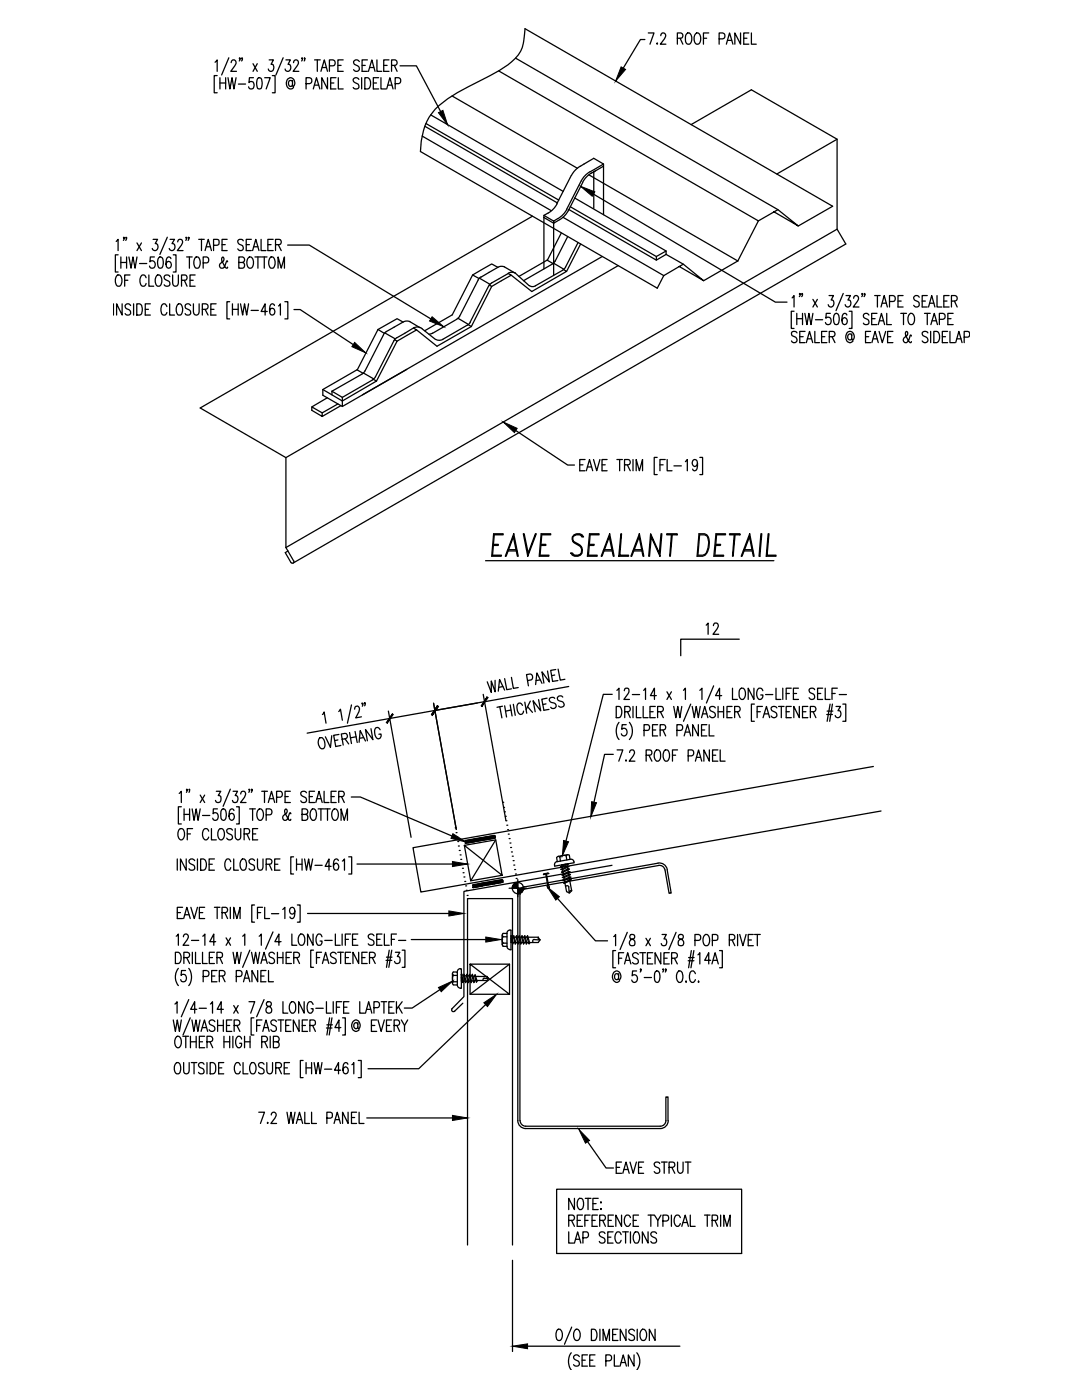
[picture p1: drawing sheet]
<svg xmlns="http://www.w3.org/2000/svg" width="216mm" height="279mm" viewBox="0 0 216 279" stroke-linecap="round" stroke-linejoin="round" font-family="sans-serif">
<g fill="none" stroke="#000" stroke-width=".25">
<path d="M42.9 12.4l.4-.4v2.2M43.3 15.1h-.6v3.4h.6M43.9 15.5v2.3M43.9 16.6h1.1M45 15.5v2.3M45.5 15.5l.4 2.3 .4-2.3 .4 2.3 .4-2.3M45.7 11.5l-1.5 3.5M46.1 12.5v-.1a.49 .49 0 0 1 .3-.4 .49 .49 0 0 1 .5 .1l.1 .1a.82 .82 0 0 1-.2 .9l-.8 1.1h1.2M47.6 16.8h1.4M47.9 11.7h-.2l.1-.2 .1 .2-.2 .5M48.4 11.7h-.2l.1-.2 .1 .2-.2 .5M50.5 12.7l.8 1.5"/>
<path d="M50.6 15.5h-.8l-.1 1a.54 .54 0 0 1 .9 .1l.1 .3a.67 .67 0 0 1-.7 .9l-.2-.1-.2-.4M51.3 12.7l-.8 1.5M51.4 15.6l.4-.1a1.39 1.39 0 0 1 .4 1.8l-.1 .4-.4 .1a1.14 1.14 0 0 1-.5-1.3zM52.8 15.5h1.1l-.8 2.3M53.7 12h.9l-.5 .8h.2a.78 .78 0 0 1 .3 .9 .78 .78 0 0 1-.7 .5l-.4-.4M54.3 15.1h.6v3.4h-.6M56.5 11.5l-1.4 3.5M57.1 12h.8l-.4 .8a.68 .68 0 0 1 .5 .9 .68 .68 0 0 1-.9 .4l-.2-.3M58.4 16.4l-.1-.3a.59 .59 0 0 0-.8 .4 .59 .59 0 0 0 .4 .7h.2l.3-.3M58.4 16.1v1.1a.91 .91 0 0 0 .4-1.2 .91 .91 0 0 0-1.2-.4 .91 .91 0 0 0-.5 1.2 .83 .83 0 0 0 .5 .8 .83 .83 0 0 0 1-.1M58.6 12.5v-.1a.49 .49 0 0 1 .3-.4 .49 .49 0 0 1 .5 .1l.1 .1a.82 .82 0 0 1-.2 .9l-.8 1.1h1.1M60.4 11.7h-.2l.1-.2 .1 .2-.2 .5"/>
<path d="M60.8 11.7h-.1l.1-.2-.1 .7M61.1 16.7h.7l.3-.2 .1-.6-.2-.3-.9-.1v2.3M62.5 17.8l.6-2.3 .7 2.3M62.8 12h1.1M62.8 17h.8M63.3 12v2.2M64 14.2l.7-2.2 .6 2.2M64.3 13.5h.8M65.3 15.5v2.3l-1.1-2.3v2.3M65.7 13.1h.7a.62 .62 0 0 0 .5-.6 .62 .62 0 0 0-.5-.5h-.7v2.2M66 16.6h.6M67 15.5h-1v2.3h1"/>
<path d="M67.4 13.1h.7M67.5 15.5v2.3h1M68.5 12h-1.1v2.2h1.1M71.6 15.8a.56 .56 0 0 0-.9-.2 .56 .56 0 0 0 .1 .9l.5 .2a.61 .61 0 0 1 .2 1 .61 .61 0 0 1-1-.2M71.7 12.3a.56 .56 0 0 0-.9-.3 .56 .56 0 0 0 .1 .9l.5 .2a.61 .61 0 0 1 .1 1 .61 .61 0 0 1-.9-.2M72.2 15.5v2.3M72.2 13.1h.7M72.8 15.5h.6a1.38 1.38 0 0 1 0 2.3h-.6zM73.3 12h-1.1v2.2h1.1M73.5 14.2l.7-2.2 .6 2.2M73.8 13.5h.8M74.5 16.6h.6"/>
<path d="M75.2 12v2.2h1M75.6 15.5h-1.1v2.3h1.1M76 15.5v2.3h1M76.6 13.1h.6M77.2 17.8l.6-2.3 .6 2.3M77.4 17h.8M77.6 12h-1v2.2h1M78.1 13.1h.8l.3-.5a.56 .56 0 0 0-.3-.6h-.8v2.2M78.7 13.1l.5 1.1M78.9 16.7h.7a.64 .64 0 0 0 .4-.6 .64 .64 0 0 0-.4-.6h-.7v2.3M79.8 13.1h3.3l4.8 9.1M90.2 19.1l25 14.5"/>
<path d="M99.5 14.2l51.8 29.9-4.1 8M102.9 11.6l52.3 30.2M128.7 7.9h-.9l-3.4 5.7M129.4 6.6h1.1l-.8 2.2M131.1 8.6v.2zM131.9 7.1l.3-.5h.3l.2 .2a.84 .84 0 0 1-.1 1l-.8 1h1.1M135.2 7.6l.9-.1 .2-.3-.1-.4-.3-.2h-.7v2.2M135.7 7.6l.6 1.2M137.1 6.7l.1-.1a1.01 1.01 0 0 1 .8 1.4v.3a.57 .57 0 0 1-.9 .4 1.8 1.8 0 0 1 0-2zM138.8 6.7l.2-.1a1.1 1.1 0 0 1 .7 1.7 .57 .57 0 0 1-.5 .5 .57 .57 0 0 1-.6-.5l-.1-.9zM140.4 7.6h.6M141.4 6.6h-1v2.2"/>
<path d="M143.5 7.8l1-.2 .1-.3v-.5l-.4-.2h-.7v2.2M144.9 8.8l.7-2.2 .6 2.2M145.2 8.1h.8M147.8 6.6v2.2l-1.2-2.2v2.2M148.4 7.6h.6M149.4 6.6h-1v2.2h1M149.9 6.6v2.2h1M84.2 27.1l25.8 15M84.8 25.2l26.4 15.3M85 24.7l26.5 15.2M85.9 22.9l26.5 15.3M114 35l-2.9 5.7"/>
<path d="M114.7 39.5l18.2 10.6M115.8 33.2l2.7-1.6 1.9 1.1-2.7 1.6M115.8 33.2l-1.2 1-.6 .8M115.9 36.2l-2.8 5.6M116.3 36.4l-2.9 5.7M117.5 34.9l29.7 17.2M117.7 34.3l-1.2 1-.5 .8M118 34.5l-1.2 1-.5 .9M118.4 38.7l36.3 21.6h2.3M118.8 34.1l-.8 .5M120.4 32.7v.5l-1.9 1.1v7.3M120.4 33.2v9.7"/>
<path d="M137.9 24.9l12-7 17.1 9.9v17.9l1.8 3-110.3 63.7M167 27.8l-12 6.9M23.2 48.2l.4-.4v2.2M23.4 55l.1-.1a1.08 1.08 0 0 1 .7 1.7 .57 .57 0 0 1-.5 .5 .57 .57 0 0 1-.6-.5l-.1-.9zM23.6 50.9h-.6v3.4h.6M24.1 51.3v2.2M24.1 52.4h1.2M24.8 47.4l-.1 .2-.1-.2h.2l-.2 .6M24.9 55.9h.6M25.3 47.4l-.1 .2-.1-.2h.2l-.2 .6M25.3 51.3v2.2M25.7 51.3l.4 2.2 .4-2.2 .5 2.2 .3-2.2"/>
<path d="M25.9 54.9h-1v2.2M27.3 48.5l.9 1.5M27.8 52.6h1.5M28.2 48.5l-.9 1.5M29.2 55.4a.57 .57 0 0 0-.6-.5 .57 .57 0 0 0-.6 .5v1.2a.57 .57 0 0 0 .6 .5 .57 .57 0 0 0 .6-.5M29.7 54.9v2.2h1M30.6 47.8h.8l-.4 .8a.68 .68 0 0 1 .5 .9 .68 .68 0 0 1-.9 .4l-.2-.3M30.8 51.3h-.8l-.1 1a.71 .71 0 0 1 1.1 .3 .71 .71 0 0 1-.7 .9l-.3-.1-.2-.3M31.3 55l.2-.1a1.08 1.08 0 0 1 .7 1.7 .57 .57 0 0 1-.6 .5 .57 .57 0 0 1-.5-.5l-.1-.9zM31.7 51.4l.4-.1a1.1 1.1 0 0 1 .5 1.3l-.3 .8-.4 .1a1.39 1.39 0 0 1-.4-1.8zM33.4 47.3l-1.5 3.5M33.9 55.2a.57 .57 0 0 0-.8-.3 .57 .57 0 0 0-.3 .7l.8 .5a.61 .61 0 0 1 .1 1 .61 .61 0 0 1-.9-.3"/>
<path d="M33.9 47.8h.9l-.5 .8a.66 .66 0 0 1 .6 .9 .66 .66 0 0 1-1 .3l-.1-.2M34.1 51.6l-.1-.2-.4-.1a1.78 1.78 0 0 0-.2 2.1 .48 .48 0 0 0 .7-.2 .63 .63 0 0 0 0-.7 .63 .63 0 0 0-.7-.2l-.3 .5M34.4 54.9l.1 1.9a.54 .54 0 0 0 .5 .3 .54 .54 0 0 0 .5-.3l.1-1.9M34.6 50.9h.5v3.4h-.5M35.5 48.3v-.1a.51 .51 0 0 1 .7-.4 .51 .51 0 0 1 .2 .8l-1 1.4h1.1M36.2 55.9h1l.1-.4-.1-.5-1-.1v2.2M36.8 55.9l.5 1.2M37.2 47.4v.2l-.1-.2h.1l-.1 .6M37.2 51.3h1.1M37.7 47.4l-.1 .2-.1-.2h.2l-.2 .6M37.8 51.3v2.2M37.9 55.9h.7"/>
<path d="M38.9 54.9h-1v2.2h1M39 51.4l.1-.1a1.01 1.01 0 0 1 .8 1.4l-.2 .7-.6 .1a1.59 1.59 0 0 1-.1-2.1zM39.7 47.8h1.1M40.2 47.8v2.2M40.5 52.5h.8a.64 .64 0 0 0 .4-.6 .64 .64 0 0 0-.4-.6h-.8v2.2M40.9 50l.7-2.2 .6 2.2M41.2 49.2h.8M42.6 49h.7a.64 .64 0 0 0 .4-.6 .64 .64 0 0 0-.4-.6h-.7v2.2M44.3 48.8h.6M45.3 47.8h-1v2.2h1M45.4 52.3l-.1-.3-.4 .9a.69 .69 0 0 1-.8 .6l-.2-.2-.1-.4 .8-.9a.56 .56 0 0 0-.1-.7 .74 .74 0 0 0 0 1.2l.5 .9 .3 .1 .1-.2M47.7 52.4h.7a.58 .58 0 0 0 .4-.6 .58 .58 0 0 0-.4-.5h-.7v2.2h.7a.61 .61 0 0 0 .4-.5 .61 .61 0 0 0-.4-.6"/>
<path d="M48.5 48.1a.63 .63 0 0 0-1.1 0l.3 .6 .7 .3a.59 .59 0 0 1-.1 1 .59 .59 0 0 1-.9-.3M49.1 48.8h.7M49.6 51.4l.2-.1a1.01 1.01 0 0 1 .8 1.4l-.1 .3a.57 .57 0 0 1-.6 .5 .57 .57 0 0 1-.6-.5v-.8zM50.2 47.8h-1.1v2.2h1.1M50.4 50l.6-2.2 .7 2.2M50.7 49.2h.8M50.9 51.3h1.1M51.5 51.3v2.2M52.1 47.8v2.2h1M52.2 51.3h1.1M52.7 51.3v2.2M53.5 48.8h.6"/>
<path d="M53.9 51.4l.2-.1a1.01 1.01 0 0 1 .8 1.4l-.3 .7-.5 .1a1.59 1.59 0 0 1-.2-2.1zM54.5 47.8h-1v2.2h1M55 48.8h.7a.54 .54 0 0 0 .4-.5 .54 .54 0 0 0-.4-.5h-.7v2.2M55.5 53.5v-2.2l.6 2.2 .7-2.2v2.2M55.5 48.8l.6 1.2M57.4 48.9h4.3l24.3 14.7M94.3 54.9l-4.1 7.9-5.5 3.2M95.4 55.9l-3.7 7.2M95.7 55.5l2.1 1.2M96 55.2l-.6 .7M96 55.3l3.3-1.9-1.2-.7-3.8 2.2 1.2 .7M97.5 57.1l-3.7 7.2"/>
<path d="M97.6 56.9l.5 .3-4 8M98.1 56.5l3.3-1.9 .6 .3-3.9 2.3M98.1 56.5l-.6 .6M99.3 53.3a1.5 1.5 0 0 1 1.4 0l2.1 1.2M101.4 54.5a1.5 1.5 0 0 1 1.5 0l2.7 2.5M106.2 43.2l-66.3 38.2 17.2 9.9v18M108.5 43.4l2 1.1M108.5 43l2 1.1M108.5 43.4v10.3M109.2 51.9l1.1 .7M110.2 52.7l-5.7 3.3M110.4 52.5l2.1 1.2"/>
<path d="M110.5 44.1v10.8M110.8 52.1l-.6 .6M111.2 40.7l-1 1.2-1.7 1.1v.4M112 46.5l-2.8 5.4-5.7 3.3M112.3 43.4l20.1 11.6M112.4 53.8l.7 .4-7 4-4.1-3.3M112.9 53.3l-.6 .6-5.5 3.1a1.07 1.07 0 0 1-1.2 0M113.1 41.8l-.9 1.2-1.7 1.1M113.3 47.2l-2.5 4.9M113.4 42l-.6 .9a7 7 0 0 1-2.3 1.6v-.4M113.5 41.8l17.5 10.1M113.8 41.2l17.2 10"/>
<path d="M115.3 48.4l-2.5 4.9M115.9 48.7l-2.8 5.5M120.2 51.2l-47.9 27.6M123.3 53l-66.2 38.3M131 51.2l1.9-1.1v.7l-1.9 1.1zM132.4 55l-1.3 2.5M132.9 50.8l3.4 1.9M135.5 53.2l4.9 2.8-4.1-3.3-3.9 2.3M147.2 52.1l-6.8 3.9M154.4 42.3l4.9 2.8-4.1-3.3-3.9 2.3M158.1 59.5l.3-.5v2.3M159.3 45.1l6.8-3.9-61.3-35.5-.1 1a7 7 0 0 1-3.3 6.2 92 92 0 0 1-10.1 5.6 15 15 0 0 0-5.7 4.9 13.2 13.2 0 0 0-1.7 6.8l47.2 27.3"/>
<path d="M159.7 58.7h-.2l.1-.1 .1 .1-.2 .5M160.1 58.7h-.1v-.1l.1 .1-.1 .5M162.2 59.7l.9 1.6M163.1 59.7l-.9 1.6M165.4 59h.9l-.5 .9a.68 .68 0 0 1 .6 .9 .68 .68 0 0 1-1 .3l-.1-.3M167 45.7l-109.9 63.6M168.3 58.6l-1.5 3.4M168.8 59h.9l-.5 .9a.67 .67 0 0 1 .6 .8 .67 .67 0 0 1-1 .4l-.2-.3M170.3 59.5a.49 .49 0 0 1 .3-.5 .49 .49 0 0 1 .5 .1l.1 .1a.82 .82 0 0 1-.1 1l-.8 1.1h1.1M172.1 58.7h-.2l.1-.1 .1 .1-.2 .5M172.6 58.7h-.2l.1-.1 .1 .1-.2 .5M174.5 59h1.1"/>
<path d="M175.1 59v2.3M180.2 59h-1v2.3h1M183.4 59.3a.6 .6 0 0 0-.5-.3 .6 .6 0 0 0-.6 .3l.2 .6 .8 .4a.59 .59 0 0 1-.1 .9 .59 .59 0 0 1-.9-.3M185 59h-1v2.3h1M187 59v2.3h.9M189.4 59h-1.1v2.3h1.1M22.6 60.6v2.3M24.4 60.6v2.3l-1.1-2.3v2.3M26.1 61a.6 .6 0 0 0-.6-.4 .6 .6 0 0 0-.5 .4l.1 .5 .8 .4a.58 .58 0 0 1 0 .9 .66 .66 0 0 1-.9-.2M26.7 60.6v2.3M27.3 60.6h.5a1.54 1.54 0 0 1 .3 2.2l-.8 .1zM29 61.7h.6"/>
<path d="M30 60.6h-1v2.3h1M33.3 61.2a.57 .57 0 0 0-.9-.4 1.59 1.59 0 0 0 .2 2.1 .59 .59 0 0 0 .7-.5M33.9 60.6v2.3h.9M35.5 60.8l.1-.2a1.01 1.01 0 0 1 .8 1.4l-.3 .8-.5 .1a1.59 1.59 0 0 1-.1-2.1zM38 61a.6 .6 0 0 0-.5-.4 .6 .6 0 0 0-.6 .4l.2 .5 .6 .3a.56 .56 0 0 1 .4 .6 .56 .56 0 0 1-.4 .5l-.6-.1-.2-.2M38.6 60.6l.1 2a.54 .54 0 0 0 .5 .3 .54 .54 0 0 0 .5-.3v-2M40.4 61.7h.7a.56 .56 0 0 0 .4-.5 .56 .56 0 0 0-.4-.6h-.7v2.3M40.9 61.7l.6 1.2M42.1 61.7h.6M43.1 60.6h-1v2.3h1M45.8 60.2h-.5v3.4h.5M46.4 61.7h1.1"/>
<path d="M46.4 60.6v2.3M47.5 60.6v2.3M48 60.6l.4 2.3 .4-2.3 .4 2.3 .4-2.3M50.1 61.9h1.4M53.3 62.2h-1.2l.8-1.6v2.3M54.8 61l-.1-.2-.4-.2a1.78 1.78 0 0 0-.3 2.2 .48 .48 0 0 0 .8-.2 .63 .63 0 0 0 0-.8 .63 .63 0 0 0-.8-.2l-.2 .6M55.6 61.1l.4-.5v2.3M56.8 60.2h.6v3.4h-.6M58.7 61.8h1.2l10.6 7M64.4 77.7v1.2l3.9 2.2M65.3 79.4l-3.1 1.8 2.1 1.2 3.1-1.8M66.2 78.1l2.1 1.2"/>
<path d="M66.2 78.1v.7M71.2 73.8l1.2 .7M72.2 74.6l-6 3.5M72.5 74.4l2.1 1.2M72.8 74l-.5 .6M74.5 75.7l.6 .3M75.1 76l-6.8 4-3.9-2.3M75.4 65.8l3.8-2.2 1.2 .7-3.3 1.9M75.4 65.8l-4.1 8-6.9 3.9M75.4 65.8l1.2 .7M76.8 66.4l2.1 1.2M77.1 66.2l-.6 .6-3.7 7.2"/>
<path d="M78.7 67.8l.5 .3-4.1 7.9M81.2 73.7l-12.9 7.4v-1.8M81.8 64.2l2 1.2M81.8 64.2a1.5 1.5 0 0 0-1.3 .1M82.5 65.5l.6 .3-3.9 2.3M82.5 65.5l-3.8 2.3-4.1 7.8-6.3 3.7M91.4 63.5l2.1 1.2M91.7 63.1l-.6 .6-4.8 2.8-.7 .2M93.2 64.9l-4.8 2.8a1.51 1.51 0 0 1-1.7-.1l-2.5-2a1.5 1.5 0 0 0-1.7-.1M93.4 64.8l.7 .4M93.8 64.3l-.5 .6M94.1 65.2l-6.9 3.9-4.1-3.3"/>
<path d="M158.4 62.1h-.5v3.4h.5M159 62.5v2.3M159 63.6h1.1M159 66.4a.63 .63 0 0 0-1.1 0l.2 .6 .6 .3a.59 .59 0 0 1 .2 1 .59 .59 0 0 1-1-.3M159.6 67.2h.7M160.1 62.5v2.3M160.6 62.5l.4 2.3 .4-2.3 .4 2.3 .4-2.3M160.6 66.1h-1v2.3h1M160.9 68.4l.6-2.3 .7 2.3M161.1 67.6h.8M162.6 66.1v2.3h.9M162.7 63.8h1.5"/>
<path d="M163.9 67.2h.7M165 66.1h-1.1v2.3h1.1M165.5 67.2h.7a.54 .54 0 0 0 .4-.5 .54 .54 0 0 0-.4-.6h-.7v2.3M165.7 62.5h-.8l-.1 1a.63 .63 0 0 1 .8-.1 .63 .63 0 0 1 .2 .7v.4a.57 .57 0 0 1-.6 .3 .57 .57 0 0 1-.5-.4M166 67.2l.6 1.2M166.6 62.7l.3-.2a1.08 1.08 0 0 1 .6 1.3l-.3 .9-.4 .1a1.08 1.08 0 0 1-.5-1.3zM169 62.9l-.1-.2-.4-.2a1.78 1.78 0 0 0-.2 2.2 .48 .48 0 0 0 .7-.2 .63 .63 0 0 0 0-.8 .63 .63 0 0 0-.7-.2l-.3 .5M169.4 62.1h.6v3.4h-.6M170 67l-.3-.4a.59 .59 0 0 0-.6 .6 .59 .59 0 0 0 .6 .6l.3-.3M170 66.6v1.1l.2 .1a.9 .9 0 0 0 .1-1.3 .9 .9 0 0 0-1.4 .1 1.17 1.17 0 0 0 .8 1.8l.5-.4M172.7 67.2h.6M173.4 62.9a.6 .6 0 0 0-.6-.4 .6 .6 0 0 0-.5 .4v.4l.9 .5a.59 .59 0 0 1-.2 1l-.6-.1-.1-.2"/>
<path d="M173.7 66.1h-1v2.3h1M173.9 63.6h.7M174 68.4l.6-2.3 .6 2.3M174.2 67.6h.8M175 62.5h-1.1v2.3h1.1M175.2 64.8l.7-2.3 .6 2.3M175.4 66.1l.7 2.3 .6-2.3M175.5 64h.8M175.8 61.3l.6-2.3 .7 2.3M176.1 60.5h.8M176.9 62.5v2.3h1M177.1 67.2h.6"/>
<path d="M177.5 60.2h.7a.62 .62 0 0 0 .5-.6 .62 .62 0 0 0-.5-.6h-.7v2.3M178.2 66.1h-1.1v2.3h1.1M179.2 60.1h.6M179.7 62.5h1.2M180.3 62.5v2.3M181.5 62.7l.2-.2a1.1 1.1 0 0 1 .7 1.8 .57 .57 0 0 1-.6 .5 .57 .57 0 0 1-.5-.5l-.1-.9zM181.8 67.1l-.1-.2-.3 .8a.66 .66 0 0 1-1 .6l-.2-.3 .1-.5 .7-.6a.47 .47 0 0 0-.1-.8 .75 .75 0 0 0 0 1.2l.7 1.1h.2v-.2M184 60.1h.6M184.5 62.5h1.1M185 62.5v2.3M185.2 66.4a.57 .57 0 0 0-.8-.3 .57 .57 0 0 0-.3 .8l.2 .2a.91 .91 0 0 1 .9 .6 .6 .6 0 0 1-.5 .7 .6 .6 0 0 1-.7-.4M185.3 61.3l.6-2.3 .6 2.3"/>
<path d="M185.5 60.5h.8M185.7 66.1v2.3M185.7 64.8l.7-2.3 .7 2.3M186 64h.8M186.3 66.1h.6a1.38 1.38 0 0 1 0 2.3h-.6zM187.4 63.7h.8l.3-.2 .1-.5-.2-.3-1-.2v2.3M188 67.2h.7M188.3 60.1h.7M189.1 66.1h-1.1v2.3h1.1M189.1 63.6h.7M189.6 66.1v2.3h.9M189.9 60.1h.7a.56 .56 0 0 0 .4-.6 .56 .56 0 0 0-.4-.5h-.7v2.3"/>
<path d="M190.2 62.5h-1.1v2.3h1.1M190.4 60.1l.6 1.2M190.7 68.4l.6-2.3 .7 2.3M191 67.6h.8M192.4 67.3h.7a.61 .61 0 0 0 .4-.6 .61 .61 0 0 0-.4-.6h-.7v2.3M62.2 81.2v.7l2.1 1.2v-.7M68 81l-3.7 2.1M102.9 85.9l10.4 6.9h1.3M115.7 92.8h.6M116.7 91.7h-1v2.3h1M117 94l.6-2.3 .7 2.3M117.2 93.2h.8"/>
<path d="M118.4 91.7l.7 2.3 .6-2.3M120.1 92.8h.7M121.1 91.7h-1v2.3h1M123.1 91.7h1.1M123.6 91.7v2.3M124.6 92.8h.7a.54 .54 0 0 0 .5-.6 .54 .54 0 0 0-.5-.5h-.7v2.3M125.2 92.8l.6 1.2M126.3 91.7v2.3M126.9 94v-2.3l.7 2.3 .6-2.3v2.3M131.1 91.3h-.6v3.4h.6M131.7 92.8h.6M132.7 91.7h-1v2.3"/>
<path d="M133.1 91.7v2.3h1M134.5 93h1.5M136.8 92.1l.3-.4v2.3M139.2 92.5a.64 .64 0 0 1-.6 .6 .73 .73 0 0 1-.5-.7 .73 .73 0 0 1 .6-.7l.2 .1a1.96 1.96 0 0 1 0 2l-.4 .2-.3-.4M139.6 91.3h.6v3.4h-.6M57.1 109.3l1.5 2.7M57.5 110l-.6 .3 1.2 2 .4 .1 .1-.4M96.9 111.9h57.5M98.5 108.6h.9v.3h-.9M98.5 106.5h1.9v.2h-1.8l-.3 4.1h1.8l-.1 .2h-1.9zM101.2 110h2M101.4 109.7h1.6"/>
<path d="M102.5 106.5l.9 4.5h-.2l-.8-3.8-1.4 3.8h-.2zM104.4 106.5h.2l.8 3.9 1.4-3.9h.2l-1.7 4.5zM107.9 108.6h1v.3h-1M108 106.5h1.9v.2h-1.8l-.3 4.1h1.7v.2h-1.9zM114.5 106.7a1.27 1.27 0 0 1 1.9 .5h-.3l-.1-.3a1.19 1.19 0 0 0-1.7 .3l.1 .8a2.67 2.67 0 0 1 1.8 1.7 1.21 1.21 0 0 1-.9 1.3 1.21 1.21 0 0 1-1.4-.6h.3l.2 .2a1.15 1.15 0 0 0 1.6-.2l.1-.7a1.66 1.66 0 0 0-1.4-1.3 1.02 1.02 0 0 1-.2-1.7zM117.6 108.6h1l-.1 .3h-.9M117.6 106.5h1.9v.2h-1.7l-.4 4.1h1.8v.2h-2zM120.4 110h1.9M120.6 109.7h1.6M121.7 106.5l.8 4.5h-.1l-.8-3.8-1.5 3.8h-.1zM123.9 106.5h.1l-.3 4.3h1.7v.2h-1.9zM126.3 110h2"/>
<path d="M126.5 109.7h1.6M127.6 106.5l.9 4.5h-.2l-.8-3.8-1.4 3.8h-.2zM129.8 106.5l1.8 3.9 .3-3.9h.2l-.4 4.5-1.8-3.8-.3 3.8h-.2zM133 106.5h2.1v.2h-2.1zM134 106.7l-.4 4.3h.2l.3-4.3M139.5 106.5h1.1a1.56 1.56 0 0 1 .9 1.7 3.4 3.4 0 0 1-.8 2.6l-.5 .2h-1.1zM139.6 106.7h1a1.3 1.3 0 0 1 .8 1.5 3.6 3.6 0 0 1-.7 2.4l-.5 .2h-.9zM142.8 108.6h1l-.1 .3h-.9M142.9 106.5h1.9v.2h-1.8l-.4 4.1h1.8v.2h-2zM145.6 106.5h2v.2h-2zM146.5 106.7l-.3 4.3h.1l.4-4.3M148.3 110h2"/>
<path d="M148.5 109.7h1.6M149.6 106.5l.9 4.5h-.2l-.8-3.8-1.4 3.8h-.2zM151.8 106.5h.2l-.4 4.5h-.1zM153.3 106.5h.1l-.3 4.3h1.7v.2h-1.9zM96.4 138.6l4.6 25.2M98.8 135.8v2.3l-.8-2.2v2.3l-.8-2.1M100.4 137l-.8 .2M100.7 137.7l-1-2.1-.3 2.3M100.7 135.4l.4 2.2 1-.1M102.1 135.2l.3 2.2 1-.2M105.3 135.8l.7-.1a.65 .65 0 0 0 .3-.7 .65 .65 0 0 0-.5-.5l-.7 .1 .3 2.3M105.8 139.9l-.8 1.7"/>
<path d="M107.5 139.6l.4 2.3-1.5-2.1 .4 2.2M107.8 135.7l-.8 .1M108.1 136.4l-1-2.1-.2 2.3M109.2 139.3l-1.1 .2 .4 2.2 1-.1M109.2 133.9l.4 2.2-1.5-2 .4 2.2M110.7 139.4a.66 .66 0 0 0-1.1 .2l.2 .5 .8 .2a.59 .59 0 0 1 .3 .9 .59 .59 0 0 1-1 0M110.7 134.7l-.6 .1M110.9 133.6l-1 .2 .4 2.2 1-.2M111.4 133.5l.4 2.2 .9-.1M112.3 139.1a.55 .55 0 0 0-.9-.1 .55 .55 0 0 0 .2 .9l.7 .2a.59 .59 0 0 1 0 1l-.4 .1-.5-.3M113.5 137l-16.8 3.1M122.2 138.6h-1.8l-7.5 29.3"/>
<path d="M123.1 137.8l.4-.5v2.3M124.6 137.9l.1-.5 .2-.1h.3l.3 .3v.6l-1 1.4h1.1M126.2 138.6h1.4M128.4 137.8l.4-.5v2.3M131 138.8h-1.2l.8-1.5v2.3M133.1 138.1l.9 1.5M134 138.1l-.9 1.5M136.4 137.8l.4-.5v2.3M139.6 137.8l.5-.5v2.3M140.9 124.8l.4-.5v2.3M142.4 124.9l.2-.6h.4l.2 .3a.84 .84 0 0 1-.1 .9l-.8 1.1h1.1M142.4 136.9l-1.4 3.4"/>
<path d="M144 138.8h-1.2l.8-1.5v2.3M146.2 137.3v2.3h.9M147.5 127.6h-11.7v3.3M147.8 137.4l.1-.1a.95 .95 0 0 1 .8 1.4v.3a.57 .57 0 0 1-.9 .5 1.8 1.8 0 0 1 0-2.1zM150.4 137.3v2.3l-1.1-2.3v2.3M152.2 137.9a.57 .57 0 0 0-.9-.5 1.6 1.6 0 0 0 .2 2.2 .69 .69 0 0 0 .7-.9h-.4M152.8 138.6h1.4M154.8 137.3v2.3h1M156.2 137.3v2.3M156.9 138.4h.6M157.9 137.3h-1v2.3M158.3 138.4h.6"/>
<path d="M159.3 137.3h-1v2.3h1M162.5 137.6a.63 .63 0 0 0-1.1 0l.2 .6 .8 .4a.59 .59 0 0 1-.1 .9 .59 .59 0 0 1-.9-.3M163.1 138.4h.7M164.2 137.3h-1.1v2.3h1.1M164.7 137.3v2.3h.9M166 138.4h.7M167.1 137.3h-1.1v2.3M167.5 138.6h1.4M35.8 158.3l.4-.4v2.3M37.4 157.6l-.1 .1-.1-.1h.2l-.2 .5M37.8 157.6v.1l-.1-.1h.1l-.1 .5M39.9 158.7l.9 1.5"/>
<path d="M40.8 158.7l-.9 1.5M43.2 157.9h.9l-.6 .9 .5 .1a.69 .69 0 0 1 0 .9 .69 .69 0 0 1-.9 .1l-.1-.2M46 157.5l-1.5 3.4M46.5 157.9h.9l-.5 .9a.69 .69 0 0 1 .6 .9 .69 .69 0 0 1-1 .4l-.1-.4M48 158.5l.1-.4 .3-.2h.3l.3 .4-.2 .8-.8 1.1h1.1M49.8 157.6l-.1 .1-.1-.1h.2l-.2 .5M50.3 157.6l-.1 .1v-.1h.1l-.1 .5M52.2 157.9h1.2M52.8 157.9v2.3M53.7 159.4h.9M55.2 159.1h.8a.64 .64 0 0 0 .4-.6 .64 .64 0 0 0-.4-.6h-.8v2.3M56.9 159h.6"/>
<path d="M57.9 157.9h-1v2.3h1M61.2 158.2a.58 .58 0 0 0-.8-.3 .58 .58 0 0 0-.3 .8l.7 .4a.6 .6 0 0 1 .2 1 .6 .6 0 0 1-1-.3M61.7 159h.6M62.8 157.9h-1.1v2.3h1.1M63.2 159.4h.8M63.7 147.4l.1-.2a.98 .98 0 0 1 1 1.3v.3a.55 .55 0 0 1-.8 .6l-.3-.4a1.51 1.51 0 0 1 0-1.6zM64.3 142.6l.4-.5 .4 2.2M64.7 157.9v2.3h.9M66.1 159h.6M66.2 146.8l-.3 2.4-1-2.2M67.1 157.9h-1v2.3h1M67.4 147.7l-.6 .1"/>
<path d="M67.6 142l.3-.5 .4 2.2M67.6 159l.9-.1 .2-.3-.2-.6-.9-.1v2.3M67.6 146.6l-1 .1 .4 2.3 1-.2M68.1 159l.6 1.2M68.3 147.5l.7-.1a.55 .55 0 0 0 .3-.6 .55 .55 0 0 0-.5-.4l-.7 .1 .4 2.2M68.8 147.4l.8 1.1M69.8 146.2l.3 2.2M70.1 159.1h1.8l18.3 7.7M70.1 140.7l-.8 3.6M70.8 141.5l.2-.5 .3-.1 .3 .2a.85 .85 0 0 1 0 .9l-.6 1.3 1.1-.2M70.9 146l.4 2.2M71.1 147l-1.2 .2"/>
<path d="M72.4 140.4l-.1 .1-.1-.1v-.1l.2 .1v.2l-.1 .3M72.5 147.2l-.8 .1M72.8 140.3v.1l-.1-.1 .1-.1 .1 .3-.1 .4M72.9 147.9l-1-2.1-.2 2.3M74 145.4l.4 2.2-1.5-2 .4 2.2M75.8 145.6a.57 .57 0 0 0-.9-.3 1.59 1.59 0 0 0 .6 2.2 .69 .69 0 0 0 .5-1h-.4M77.5 141.9l4.5 25.2M86.5 140.3l4.5 25.2M95.2 140.3l-8.4 1.5M96.8 140l-35.5 6.3M99.7 141l.4 2.3M100.3 140.9l-1.1 .3"/>
<path d="M100.7 140.9l.4 2.2M101.8 140.7l.4 2.2M102 141.7l-1.1 .2M102.4 140.6l.4 2.2M104.3 140.8a.54 .54 0 0 0-.4-.4 .54 .54 0 0 0-.6 .1 1.56 1.56 0 0 0 .6 2.1 .65 .65 0 0 0 .6-.7M104.7 140.1l.4 2.2M105.3 141l.9 1.2M109 140.5l-.7 .1M122.4 150.6h-1.8l-2.1 9.5M123 141h.5a1.35 1.35 0 0 1 .4 1.9l-.4 .3h-.5zM123.1 149.7h1.2l-.8 2.2M123.5 144.2a2.92 2.92 0 0 0 0 3.4"/>
<path d="M124.7 142h.7l.3-.2 .1-.4-.2-.3-.9-.1v2.2M124.8 151.8h.2l-.1 .1zM125 144.6h-.9v1a.57 .57 0 0 1 .9 .1 .69 .69 0 0 1 0 .9 .69 .69 0 0 1-.9 .1l-.1-.3M125.2 142l.6 1.2M125.6 144.2a2.75 2.75 0 0 1 0 3.4M125.6 150.2l.4-.5h.3l.2 .2a.84 .84 0 0 1-.1 .9l-.9 1.1h1.2M126.3 141v2.2M127 141v2.2h.9M128.3 141v2.2h1M128.5 145.8h.7a.61 .61 0 0 0 .4-.6 .61 .61 0 0 0-.4-.6h-.7v2.3M128.9 150.7h.8a.54 .54 0 0 0 .4-.5 .54 .54 0 0 0-.4-.5h-.8v2.2M129.5 150.7l.6 1.2"/>
<path d="M129.7 142h.6M130.2 145.7h.6M130.8 141h-1.1v2.2h1.1M130.9 149.7h.1a.68 .68 0 0 1 .8 .8 1.29 1.29 0 0 1-.5 1.4 1.01 1.01 0 0 1-.8-1.4zM131.2 142h.7a.54 .54 0 0 0 .5-.5 .54 .54 0 0 0-.5-.5h-.7v2.2M131.2 144.6h-1v2.3h1M131.7 145.7h.7l.3-.2 .1-.5-.1-.3-1-.1v2.3M131.8 142l.6 1.2M132.3 145.7l.5 1.2M132.6 149.7h.5a1.53 1.53 0 0 1 0 2.2 1.01 1.01 0 0 1-.8-1.4zM134.2 150.7h.6M134.4 141l.5 2.2 .3-2.2 .5 2.2 .3-2.2"/>
<path d="M135.1 145.8h.7a.59 .59 0 0 0 .4-.6 .59 .59 0 0 0-.4-.6h-.7v2.3M135.2 149.7h-1v2.2M136.5 146.9l.7-2.3 .6 2.3M136.8 146.1h.8M137.3 150.8h.7a.64 .64 0 0 0 .4-.5 .64 .64 0 0 0-.4-.6h-.7v2.2M137.8 140.5l-1.4 3.4M138.1 141l.4 2.2 .4-2.2 .4 2.2 .4-2.2M138.8 151.9l.6-2.2 .6 2.2M139 151.1h.8M139.3 144.6v2.3l-1.1-2.3v2.3M140 143.2l.6-2.2 .7 2.2M140 145.7h.6"/>
<path d="M140.2 142.5h.8M141 144.6h-1v2.3h1M141.5 144.6v2.3h1M141.5 149.7v2.2l-1.1-2.2v2.2M142.2 150.7h.6M142.7 141.3a.57 .57 0 0 0-.7-.3 .57 .57 0 0 0-.3 .7l.2 .2a.91 .91 0 0 1 .8 .7 .6 .6 0 0 1-.4 .6 .6 .6 0 0 1-.7-.3M143.2 149.7h-1v2.2h1M143.3 142h1.1M143.3 141v2.2M143.7 149.7v2.2h1M144.4 141v2.2M145.1 142h.6"/>
<path d="M146.1 141h-1v2.2h1M146.6 142h.7l.3-.2 .1-.4-.2-.3-.9-.1v2.2M147.1 142l.6 1.2M150.5 140.5h-.6v3.4h.6M151.1 142h.6M152.1 141h-1v2.2M152.3 143.2l.6-2.2 .7 2.2M152.5 142.5h.8M155 141.3a.57 .57 0 0 0-.7-.3 .57 .57 0 0 0-.3 .7l.2 .2a.91 .91 0 0 1 .8 .7 .6 .6 0 0 1-.4 .6 .6 .6 0 0 1-.7-.3M155.3 141h1.1M155.9 141v2.2M156.9 142h.6"/>
<path d="M157.9 141h-1v2.2h1M159.5 141v2.2l-1.1-2.2v2.2M160.1 142h.7M161.2 141h-1.1v2.2h1.1M161.7 142h.7l.3-.2 .1-.4-.2-.3-.9-.1v2.2M162.2 142l.6 1.2M165 142.6h1.1M165 141.9h1.2M165.6 140.5l-.6 3.4M166.1 140.5l-.5 3.4M166.8 141h.9l-.5 .8a.66 .66 0 0 1 .6 .9 .66 .66 0 0 1-1.1 .3v-.2M168.2 140.5h.6v3.4h-.6"/>
<path d="M174.3 153l-91.9 16.2 1.6 8.8 91.8-16.1M35.4 171.4v2.3M35.8 165.5a.68 .68 0 0 1 .8 0 .68 .68 0 0 1 .2 .7l-.1 .9a.57 .57 0 0 1-.5 .5 .57 .57 0 0 1-.6-.5l-.1-.3a1.57 1.57 0 0 1 .3-1.3zM36.2 161h-.6v3.4h.6M36.7 161.4v2.3M36.7 162.5h1.1M37.2 171.4v2.3l-1.2-2.3v2.3M37.4 166.4h.6M37.8 161.4v2.3M38.3 161.4l.4 2.3 .4-2.3 .4 2.3 .4-2.3M38.4 165.4h-1v2.2M38.8 171.8a.59 .59 0 0 0-.6-.4 .59 .59 0 0 0-.5 .6l.2 .3 .6 .3a.56 .56 0 0 1 .4 .6 .56 .56 0 0 1-.5 .5l-.5-.1-.2-.2"/>
<path d="M39.4 171.4v2.3M40 171.4h.6a1.32 1.32 0 0 1 0 2.3h-.6zM40.4 162.7h1.5M41.6 165.9a.57 .57 0 0 0-.5-.6 .57 .57 0 0 0-.6 .6v1.2a.57 .57 0 0 0 .6 .5 .57 .57 0 0 0 .5-.5M41.7 172.5h.7M42.2 165.4v2.2h1M42.8 171.4h-1.1v2.3h1.1M43.4 161.4h-.8l-.1 1a.6 .6 0 0 1 .8-.1 .6 .6 0 0 1 .2 .7v.4a.53 .53 0 0 1-.6 .3 .53 .53 0 0 1-.5-.4M43.8 165.5a.68 .68 0 0 1 .7 0 .68 .68 0 0 1 .3 .7l-.1 .9a.57 .57 0 0 1-.6 .5 .57 .57 0 0 1-.6-.5v-.3a1.57 1.57 0 0 1 .3-1.3zM44.3 161.6l.4-.2a1.61 1.61 0 0 1 0 2.3h-.2a1.04 1.04 0 0 1-.4-1.3zM46 172a.55 .55 0 0 0-.3-.5 .55 .55 0 0 0-.5 0 1.59 1.59 0 0 0 .1 2.2l.5-.1 .2-.4M46.4 165.7a.58 .58 0 0 0-.8-.3 .58 .58 0 0 0-.3 .7l.7 .5a.6 .6 0 0 1 .2 .9 .6 .6 0 0 1-1-.2"/>
<path d="M46.6 171.4v2.3h1M46.7 161.8l-.1-.2-.4-.2a1.48 1.48 0 0 0-.4 2l.4 .3a.72 .72 0 0 0 .6-.7 .72 .72 0 0 0-.6-.7l-.4 .3-.1 .4M46.9 165.4v1.6a.56 .56 0 0 0 .6 .6 .56 .56 0 0 0 .5-.6v-1.6M47.2 161h.5v3.4h-.5M48.2 171.5l.2-.1a.73 .73 0 0 1 .8 .9v.5a.65 .65 0 0 1-.2 .7 .65 .65 0 0 1-.8 .1 1.62 1.62 0 0 1 0-2.1zM48.7 166.4l.9-.1 .2-.3-.2-.5-.9-.1v2.2M49.3 166.4l.5 1.2M49.8 161.4h1.2M50.4 161.4v2.3M50.4 166.4h.6M50.8 171.8a.6 .6 0 0 0-.6-.4 .6 .6 0 0 0-.5 .4l.1 .4 .2 .2 .7 .3 .1 .7a.63 .63 0 0 1-1.1 0M51.4 171.4l.1 2a.51 .51 0 0 0 .4 .3 .51 .51 0 0 0 .5-.3l.1-2"/>
<path d="M51.4 165.4h-1v2.2h1M51.6 161.6l.2-.2a1.01 1.01 0 0 1 .8 1.4l-.1 .4a.57 .57 0 0 1-.6 .5 .57 .57 0 0 1-.6-.5v-.9zM53.1 172.5h.7a.54 .54 0 0 0 .5-.5 .54 .54 0 0 0-.5-.6h-.7v2.3M53.1 162.6h.7a.62 .62 0 0 0 .5-.6 .62 .62 0 0 0-.5-.6h-.7v2.3M53.5 160.2l.7-2.3 .6 2.3M53.7 172.5l.6 1.2M54.8 172.5h.6M55.9 171.4h-1.1v2.3h1.1M58 162.4l-.1-.2-.2 .3a1.1 1.1 0 0 1-1 1.2l-.2-.2-.1-.5 .8-.8a.52 .52 0 0 0-.1-.8 .74 .74 0 0 0 0 1.2l.5 1 .3 .1 .1-.2M58.6 171h-.6v3.4h.6M59.2 172.5h1.1M59.2 171.4v2.3"/>
<path d="M60.3 162.5h.7a.56 .56 0 0 0 .4-.5 .56 .56 0 0 0-.4-.6h-.7v2.3h.7l.3-.2 .1-.5-.2-.4-.2-.1M60.3 171.4v2.3M60.8 171.4l.4 2.3 .4-2.3 .4 2.3 .4-2.3M62.2 161.6l.1-.2a.97 .97 0 0 1 .8 1.4v.4a.53 .53 0 0 1-.3 .4 .53 .53 0 0 1-.6 0l-.3-.8 .1-.8zM62.9 172.7h1.4M63 160.2l.7-2.3 .6 2.3M63.5 161.4h1.1M64 161.4v2.3M64.8 161.4h1.1M65.3 161.4v2.3M66.1 172.9h-1.2l.7-1.5v2.3M66.5 161.6l.2-.2a1.01 1.01 0 0 1 .8 1.4l-.1 .4a.57 .57 0 0 1-.5 .5 .57 .57 0 0 1-.6-.5l-.1-.9z"/>
<path d="M67.5 171.8l-.1-.3-.4-.1a1.21 1.21 0 0 0-.5 1.5l.1 .5a.48 .48 0 0 0 .5 .3 .48 .48 0 0 0 .4-.3 .63 .63 0 0 0 0-.8 .63 .63 0 0 0-.7-.2l-.3 .5M68.1 163.7v-2.3l.6 2.3 .6-2.3v2.3M68.3 171.8l.4-.4v2.3M69.6 171h.6v3.4h-.6M71.2 172.4h19.1M90.8 165.2h.1M91 166.2h.1M91.2 167.1h.1M91.3 168h.1M91.5 168.8h.1M91.6 169.7h.1M91.8 170.6h.1"/>
<path d="M91.9 171.5h.1M92.1 172.4h.1M92.3 173.3h.1M92.4 174.2h.1M92.6 175h.1M92.7 168.7l6.2-1.1 1.3 7.1-6.3 1.1-1.2-7.1 7.5 6M92.7 175.9h.1M92.8 167.7l5.9-1v.6l-5.8 1zM92.9 168.3h.1M92.9 168.2h.1M92.9 168h.1M92.9 167.9h.1"/>
<path d="M92.9 167.8h.1M92.9 176.8h.1M93 168.2h.1M93 168.1h.1M93 168h.1M93 167.8h.1M93 177.7h.1M93.1 168.2h.1M93.1 168h.1M93.1 167.9h.1M93.1 167.8h.1M93.2 178.7h.1"/>
<path d="M93.3 168.2h.1M93.3 168.1h.1M93.3 168h.1M93.3 167.8h.1M93.3 167.7h.1M93.4 168.2h.1M93.4 168h.1M93.4 167.9h.1M93.4 167.8h.1M93.5 168.1h.1M93.5 168h.1M93.5 167.8h.1"/>
<path d="M93.5 167.7h.1M93.7 168.2h.1M93.7 168h.1M93.7 167.9h.1M93.7 167.8h.1M93.7 167.6h.1M93.8 168.1h.1M93.8 168h.1M93.8 167.8h.1M93.8 167.7h.1M93.9 168h.1M93.9 167.9h.1"/>
<path d="M93.9 167.8h.1M93.9 167.6h.1M94.1 168.1h.1M94.1 168h.1M94.1 167.8h.1M94.1 167.7h.1M94.1 167.6h.1M94.2 168h.1M94.2 167.9h.1M94.2 167.8h.1M94.2 167.6h.1M94.3 168h.1"/>
<path d="M94.3 167.8h.1M94.3 167.7h.1M94.3 167.6h.1M94.3 176.6l5.9-1.1 .1 .6-5.9 1zM94.4 168h.1M94.4 167.9h.1M94.4 167.8h.1M94.4 167.6h.1M94.4 167.5h.1M94.4 177.1h.1M94.4 177h.1M94.4 176.8h.1"/>
<path d="M94.4 176.7h.1M94.4 176.6h.1M94.6 177.1h.1M94.6 176.9h.1M94.6 176.8h.1M94.6 176.7h.1M94.6 168h.1M94.6 167.8h.1M94.6 167.7h.1M94.6 167.6h.1M94.6 167.4h.1M94.7 177h.1"/>
<path d="M94.7 176.8h.1M94.7 176.7h.1M94.7 176.6h.1M94.7 167.9h.1M94.7 167.8h.1M94.7 167.6h.1M94.7 167.5h.1M94.8 177.1h.1M94.8 176.9h.1M94.8 176.8h.1M94.8 176.7h.1M94.8 176.5h.1"/>
<path d="M94.9 167.8h.1M94.9 167.7h.1M94.9 167.6h.1M94.9 167.4h.1M94.9 177h.1M94.9 176.8h.1M94.9 176.7h.1M94.9 176.6h.1M95 167.9h.1M95 167.8h.1M95 167.6h.1M95 167.5h.1"/>
<path d="M95 167.4h.1M95.1 176.9h.1M95.1 176.8h.1M95.1 176.7h.1M95.1 176.5h.1M95.1 167.8h.1M95.1 167.7h.1M95.1 167.6h.1M95.1 167.4h.1M95.2 177h.1M95.2 176.8h.1M95.2 176.7h.1"/>
<path d="M95.2 176.6h.1M95.2 176.5h.1M95.2 167.8h.1M95.2 167.6h.1M95.2 167.5h.1M95.2 167.4h.1M95.3 176.9h.1M95.3 176.8h.1M95.3 176.7h.1M95.3 176.5h.1M95.4 167.8h.1M95.4 167.7h.1"/>
<path d="M95.4 167.6h.1M95.4 167.4h.1M95.4 167.3h.1M95.4 176.8h.1M95.4 176.7h.1M95.4 176.6h.1M95.4 176.5h.1M95.5 167.8h.1M95.5 167.6h.1M95.5 167.5h.1M95.5 167.4h.1M95.6 176.9h.1"/>
<path d="M95.6 176.8h.1M95.6 176.7h.1M95.6 176.5h.1M95.6 176.4h.1M95.6 167.7h.1M95.6 167.6h.1M95.6 167.4h.1M95.6 167.3h.1M95.7 167.8h.1M95.7 167.6h.1M95.7 167.5h.1M95.7 167.4h.1"/>
<path d="M95.7 167.2h.1M95.7 176.8h.1M95.7 176.7h.1M95.7 176.6h.1M95.7 176.5h.1M95.9 176.8h.1M95.9 176.7h.1M95.9 176.5h.1M95.9 176.4h.1M95.9 167.7h.1M95.9 167.6h.1M95.9 167.4h.1"/>
<path d="M95.9 167.3h.1M96 176.8h.1M96 176.7h.1M96 176.6h.1M96 176.5h.1M96 176.3h.1M96 167.6h.1M96 167.5h.1M96 167.4h.1M96 167.2h.1M96.1 176.8h.1M96.1 176.7h.1"/>
<path d="M96.1 176.5h.1M96.1 176.4h.1M96.1 176.2h.1M96.2 167.7h.1M96.2 167.6h.1M96.2 167.4h.1M96.2 167.3h.1M96.2 167.2h.1M96.3 176.7h.1M96.3 176.6h.1M96.3 176.5h.1M96.3 176.3h.1"/>
<path d="M96.3 167.6h.1M96.3 167.5h.1M96.3 167.4h.1M96.3 167.2h.1M96.4 176.7h.1M96.4 176.5h.1M96.4 176.4h.1M96.4 176.2h.1M96.4 167.6h.1M96.4 167.4h.1M96.4 167.3h.1M96.4 167.2h.1"/>
<path d="M96.5 176.7h.1M96.5 176.6h.1M96.5 176.5h.1M96.5 176.3h.1M96.5 176.2h.1M96.5 167.6h.1M96.5 167.5h.1M96.5 167.4h.1M96.5 167.2h.1M96.5 167.1h.1M96.6 176.7h.1M96.6 176.5h.1"/>
<path d="M96.6 176.4h.1M96.6 176.2h.1M96.7 167.6h.1M96.7 167.4h.1M96.7 167.3h.1M96.7 167.2h.1M96.8 176.6h.1M96.8 176.5h.1M96.8 176.3h.1M96.8 176.2h.1M96.8 167.5h.1M96.8 167.4h.1"/>
<path d="M96.8 167.2h.1M96.8 167.1h.1M96.9 176.7h.1M96.9 176.5h.1M96.9 176.4h.1M96.9 176.2h.1M96.9 176.1h.1M96.9 167.6h.1M96.9 167.4h.1M96.9 167.3h.1M96.9 167.2h.1M96.9 167h.1"/>
<path d="M97.1 167.5h.1M97.1 167.4h.1M97.1 167.2h.1M97.1 167.1h.1M97.1 176.6h.1M97.1 176.5h.1M97.1 176.3h.1M97.1 176.2h.1M97.2 176.5h.1M97.2 176.4h.1M97.2 176.2h.1M97.2 176.1h.1"/>
<path d="M97.2 167.4h.1M97.2 167.3h.1M97.2 167.2h.1M97.2 167h.1M97.3 176.6h.1M97.3 176.5h.1M97.3 176.3h.1M97.3 176.2h.1M97.3 176.1h.1M97.4 167.5h.1M97.4 167.4h.1M97.4 167.2h.1"/>
<path d="M97.4 167.1h.1M97.4 167h.1M97.4 176.5h.1M97.4 176.4h.1M97.4 176.2h.1M97.4 176.1h.1M97.5 167.4h.1M97.5 167.3h.1M97.5 167.2h.1M97.5 167h.1M97.6 176.5h.1M97.6 176.3h.1"/>
<path d="M97.6 176.2h.1M97.6 176.1h.1M97.6 167.4h.1M97.6 167.2h.1M97.6 167.1h.1M97.6 167h.1M97.7 176.5h.1M97.7 176.4h.1M97.7 176.2h.1M97.7 176.1h.1M97.7 176h.1M97.7 167.4h.1"/>
<path d="M97.7 167.3h.1M97.7 167.2h.1M97.7 167h.1M97.7 166.9h.1M97.8 176.5h.1M97.8 176.3h.1M97.8 176.2h.1M97.8 176.1h.1M97.9 167.4h.1M97.9 167.2h.1M97.9 167.1h.1M97.9 167h.1"/>
<path d="M97.9 176.4h.1M97.9 176.2h.1M97.9 176.1h.1M97.9 176h.1M98 167.3h.1M98 167.2h.1M98 167h.1M98 166.9h.1M98.1 176.5h.1M98.1 176.3h.1M98.1 176.2h.1M98.1 176.1h.1"/>
<path d="M98.1 176h.1M98.1 167.4h.1M98.1 167.2h.1M98.1 167.1h.1M98.1 167h.1M98.1 166.8h.1M98.2 176.4h.1M98.2 176.2h.1M98.2 176.1h.1M98.2 176h.1M98.2 167.3h.1M98.2 167.2h.1"/>
<path d="M98.2 167h.1M98.2 166.9h.1M98.4 167.2h.1M98.4 167.1h.1M98.4 167h.1M98.4 166.8h.1M98.4 176.3h.1M98.4 176.2h.1M98.4 176.1h.1M98.4 176h.1M98.5 176.4h.1M98.5 176.2h.1"/>
<path d="M98.5 176.1h.1M98.5 176h.1M98.5 175.9h.1M98.5 167.3h.1M98.5 167.2h.1M98.5 167h.1M98.5 166.9h.1M98.5 166.8h.1M98.6 176.3h.1M98.6 176.2h.1M98.6 176.1h.1M98.6 176h.1"/>
<path d="M98.7 167.2h.1M98.7 167.1h.1M98.7 167h.1M98.7 166.8h.1M98.7 176.2h.1M98.7 176.1h.1M98.7 176h.1M98.7 175.9h.1M98.9 176.3h.1M98.9 176.2h.1M98.9 176.1h.1M98.9 176h.1"/>
<path d="M98.9 175.8h.1M98.9 167.6l-5 8.2M99 176.2h.1M99 176.1h.1M99 176h.1M99 175.9h.1M99.1 176.2h.1M99.1 176.1h.1M99.1 176h.1M99.1 175.8h.1M99.3 176.2h.1M99.3 176.1h.1"/>
<path d="M99.3 176h.1M99.3 175.9h.1M99.3 175.7h.1M99.4 176.2h.1M99.4 176.1h.1M99.4 176h.1M99.4 175.8h.1M99.5 176.1h.1M99.5 176h.1M99.5 175.9h.1M99.5 175.7h.1M99.7 176.2h.1"/>
<path d="M99.7 176.1h.1M99.7 176h.1M99.7 175.8h.1M99.7 175.7h.1M99.8 176.1h.1M99.8 176h.1M99.8 175.9h.1M99.8 175.7h.1M99.9 176.1h.1M99.9 176h.1M99.9 175.8h.1M99.9 175.7h.1"/>
<path d="M100.1 176.1h.1M100.1 176h.1M100.1 175.9h.1M100.1 175.7h.1M100.1 175.6h.1M100.2 176.1h.1M100.2 176h.1M100.2 175.8h.1M100.2 175.7h.1M100.3 160.1h.1M100.5 161.1h.1M100.7 162h.1"/>
<path d="M100.8 162.9h.1M101 163.8h.1M101.1 164.7h.1M101.3 165.6h.1M101.4 166.5h.1M101.6 167.4h.1M101.6 177.3h3.5M101.8 168.2h.1M101.9 169.1h.1M102.1 170h.1M102.2 170.9h.1M102.4 171.8h.1"/>
<path d="M102.5 172.6h.1M102.7 173.5h.1M102.9 174.4h.1M103 175.3h.1M103.2 176.2h.1M103.3 177.3h.1M103.3 175.5v48.2M103.7 178.5v45.2M104.6 176.9a1.59 1.59 0 0 0-1.3 1.6M104.7 177.4a1.12 1.12 0 0 0-.9 1.1M108.6 174.3l-.2 .2M108.9 174.5l.4 2.7h.3v-.3"/>
<path d="M109 174.4l.5 2.4M109.3 174.3l-.7 .1M109.3 174.2l.2 .1M109.5 176.7l.1 .2M109.5 174.3l-1.1 .3M111.2 179.3l7.6 8.5h2.4M111.8 171.8l-.1-.8a.36 .36 0 0 0-.6 .2l.1 .7M111.9 173.5l1.4-.6h.2l-1.3 .7zM112 174l1.4-.6 .2 .1-1.3 .6zM112.1 174.6l1.4-.7 .2 .1-1.4 .7zM112.2 173v.4M112.2 175.1l1.4-.6 .2 .1-1.3 .6z"/>
<path d="M112.3 173.5v.4M112.3 175.7l1.4-.7 .2 .1-1.3 .6zM112.3 174.1l.1 .3M112.4 176.2l1.4-.7 .2 .1-1.4 .7zM112.5 174.6v.4M112.6 175.1v.4M112.6 175.7l.1 .3M112.9 176.9a.36 .36 0 0 1 .6 .1l.1 1.2M112.9 172.5l-1.1 .5 .3 .1 1.3-.7-1.3 .2v.2M113 170.8l.1 .8M113 170.8a1.16 1.16 0 0 0-1.3 .2M113 170.8a.36 .36 0 0 1 .6-.1l.1 .8-2.5 .4a.66 .66 0 0 0-.5 1l3.8-.7v-.2"/>
<path d="M113.1 172.5l.1 .4M113.2 170.6l-1.8 .3M113.2 173.1l.1 .4M113.3 173.6l.1 .4M113.4 174.1l.1 .4M113.5 174.7l.1 .4M113.6 175.2l.1 .4M113.7 175.8l.4 2-.5 .4-.5-.3-.4-1.7M113.8 171.5a.61 .61 0 0 1 .7 .5M114.1 177.8h-.4l-.1 .4M122.1 172.7l-29.5 5.2v21l-2.4 2.4M131.4 172.7a1.12 1.12 0 0 1 1.3 .9"/>
<path d="M131.4 172.7l-26.7 4.7M133.1 173.6l.8 4.6-.4 .1-.8-4.7M133.1 173.5a1.59 1.59 0 0 0-1.8-1.2l-26.7 4.7M35 190h.6a1.38 1.38 0 0 1 0 2.3h-.6zM35.2 186.8l.4-.4v2.3M35.4 182.1h.6M35.6 193.3a2.75 2.75 0 0 0 0 3.4M36.4 181.1h-1v2.2h1M36.6 187v-.2a.49 .49 0 0 1 .8-.3l.1 .1a.84 .84 0 0 1-.2 1l-.8 1.1h1.2M36.6 183.3l.7-2.2 .7 2.2M36.7 191.1h.7a.54 .54 0 0 0 .4-.5 .54 .54 0 0 0-.4-.6h-.7v2.3M36.9 182.6h.8"/>
<path d="M37 193.7h-.8l-.1 1a.63 .63 0 0 1 .8-.2 .63 .63 0 0 1 .3 .8l-.1 .3a.57 .57 0 0 1-.6 .3 .57 .57 0 0 1-.4-.4M37.2 191.1l.6 1.2M37.7 193.3a2.92 2.92 0 0 1 0 3.4M37.7 199.5l-1.5 3.4M38.1 181.1l.7 2.2 .6-2.2M38.2 187.7h1.5M38.4 190v2.3M39 190v2.3h1M39.8 182.1h.7M40.4 190v2.3h.9M40.5 186.8l.4-.4v2.3M40.5 194.9l1-.1 .2-.3-.2-.7-1-.1v2.2"/>
<path d="M40.8 181.1h-1v2.2h1M41.8 191.1h.6M42.2 194.8h.7M42.8 190h-1v2.3h1M42.8 181.1h1.1M43 187.9h-1.1l.8-1.5v2.3M43.3 191.1h.7a.55 .55 0 0 0 .4-.5 .55 .55 0 0 0-.4-.6h-.7v2.3M43.3 193.7h-1.1v2.2h1.1M43.3 181.1v2.2M43.8 194.8h.7a.57 .57 0 0 0 .4-.6 .57 .57 0 0 0-.4-.5h-.7v2.2M43.8 191.1l.6 1.2M44.3 182.1h.7l.3-.2 .1-.4-.2-.3-.9-.1v2.2"/>
<path d="M44.4 194.8l.5 1.1M44.9 182.1l.5 1.2M45.1 187.2l.9 1.5M46 181.1v2.2M46 187.2l-.9 1.5M46.5 190l.4 2.3 .4-2.3 .4 2.3 .4-2.3M46.6 183.3v-2.2l.7 2.2 .6-2.2v2.2M47.1 194.9l1-.1 .2-.3-.2-.7-1-.1v2.2M48.4 186.8l.4-.4v2.3M48.6 195.9l.6-2.2 .7 2.2M48.8 195.2h.8M49.7 199.9h1.1l-.8 2.3"/>
<path d="M49.9 189.6l-1.5 3.5M50.2 190l.4 2.3 .4-2.3 .4 2.3 .4-2.3M50.8 180.6h-.6v3.4h.6M51.4 182.1h.6M51.4 193.7v2.2l-1.1-2.2v2.2M51.7 186.8l.4-.4v2.3M52.1 192.3l.6-2.3 .6 2.3M52.1 194.8h.6M52.3 191.6h.8M52.4 181.1h-1v2.2M52.7 199.5l-1.5 3.4M52.8 181.1v2.2h1"/>
<path d="M53.1 193.7h-1v2.2h1M53.6 193.7v2.2h1M54.2 182.3h1.4M54.5 186l-1.5 3.4M54.8 190.4a.6 .6 0 0 0-.6-.4 .6 .6 0 0 0-.5 .4l.1 .5 .8 .5a.58 .58 0 0 1 0 .8 .66 .66 0 0 1-.9-.2M55.4 191.1h1.1M55.4 190v2.3M56.1 187.9h-1.3l.9-1.5v2.3M56.4 181.5l.4-.4v2.2M56.5 199.9v2.3h.9M56.5 190v2.3M57.1 191.1h.6"/>
<path d="M58.2 190h-1.1v2.3h1.1M58.2 186.4v2.3h1M58.6 191.1h.7a.54 .54 0 0 0 .5-.5 .54 .54 0 0 0-.5-.6h-.7v2.3M58.8 181.8l-.1 .3a.48 .48 0 0 1-.4 .3 .48 .48 0 0 1-.4-.3 .63 .63 0 0 1 0-.7 .63 .63 0 0 1 .7-.2 1.78 1.78 0 0 1-.2 2.1l-.5-.1v-.2M59.2 191.1l.6 1.2M59.3 180.6h.6v3.4h-.6M59.8 186.5l.2-.1a1.1 1.1 0 0 1 .7 1.7 .57 .57 0 0 1-.5 .6 .57 .57 0 0 1-.6-.6l-.1-.8zM60.7 199.9v2.3l-1.1-2.3v2.3M61.4 182.3h28.2M62.5 186.4v2.3l-1.1-2.3v2.3M62.6 189.6h-.6v3.5h.6M63.1 191.1h.7"/>
<path d="M64.2 190h-1.1v2.3M64.2 187a.55 .55 0 0 0-.3-.5 .55 .55 0 0 0-.5 0 1.59 1.59 0 0 0 .1 2.2h.4a.79 .79 0 0 0 .3-.9h-.3M64.3 192.3l.7-2.3 .6 2.3M64.6 191.6h.8M64.8 187.7h1.5M65.1 199.9v2.3h1M66.5 199.9v2.3M66.9 186.4v2.3h1M67.1 190.4a.56 .56 0 0 0-.9-.3 .56 .56 0 0 0 .1 .9l.4 .2a.61 .61 0 0 1 .2 1 .61 .61 0 0 1-1-.2M67.4 190h1.1M68 190v2.3M68.2 199.9h-1.1v2.3"/>
<path d="M68.3 186.4v2.3M68.9 191.1h.6M68.9 187.5h.6M69.6 199.9h-1v2.3h1M70 186.4h-1.1v2.3M70 190h-1.1v2.3h1.1M70.3 187.5h.7M71.4 186.4h-1.1v2.3h1.1M71.6 190v2.3l-1.2-2.3v2.3M71.8 199.9v2.3h1M72.2 191.1h.6M73.3 190h-1.1v2.3h1.1"/>
<path d="M73.7 191.1h.8a.54 .54 0 0 0 .4-.5 .54 .54 0 0 0-.4-.6h-.8v2.3M74.3 191.1l.6 1.2M74.6 186.7a.6 .6 0 0 0-.6-.3 .6 .6 0 0 0-.5 .6l.1 .3 .7 .3a.56 .56 0 0 1 .3 .5 .56 .56 0 0 1-.4 .6l-.6-.1-.1-.2M75.2 187.5h.6M76.1 199.9h1.1M76.2 186.4h-1v2.3h1M76.6 199.9v2.3M76.7 186.4v2.3h1M77 191.7h1.2M77.1 191h1.1M77.7 189.6l-.6 3.5M78.1 187.5h.6"/>
<path d="M78.2 189.6l-.6 3.5M78.6 199.9h-1v2.3h1M78.9 190h.9l-.5 .9 .4 .1a.72 .72 0 0 1 .1 1 .72 .72 0 0 1-.9 .2l-.2-.3M79.1 186.4h-1v2.3M79.1 199.9v2.3M79.5 187.7h1.5M80.2 189.6h.6v3.5h-.6M80.2 199.9l-1.1 1.5M82.1 187.5h14.8M87.8 197.5l-5.6 3.7h-1.5M90.3 194.3v1.9M90.5 195.9h.8"/>
<path d="M90.5 194.7h.8M90.5 195.9a.36 .36 0 0 0 0 .6l.8 .1M90.5 194.6a.37 .37 0 0 1 0-.6h.8v2.6a.61 .61 0 0 0 .6 .6M90.5 194.6a1.16 1.16 0 0 0 0 1.3M91.8 193.4h.3v3.8h-.3M91.9 193.3a.61 .61 0 0 0-.6 .6M92.1 194.5l.4 1.4-.1 .2-.3-1.1M92.1 194.5h.1M92.1 194.5v1.3h.2M92.1 194.7h.4M92.4 195.8h.4M92.6 194.5l.4 1.4-.1 .2-.4-1.4z"/>
<path d="M92.7 194.7h.4M93 195.8h.4M93.2 194.5l.4 1.4-.1 .2-.5-1.4zM93.2 194.7l.4 .1M93.7 194.5l.4 1.4-.1 .2-.4-1.4zM93.8 192.4h7.9v6h-7.9v-6l7.9 6M93.8 194.8h.4M93.9 195.8h-.4M94.3 194.5l.4 1.4-.1 .2-.5-1.4zM94.3 194.8h.4M94.4 195.7l-.3 .1M94.8 194.5l.4 1.3-.1 .2-.4-1.3z"/>
<path d="M94.9 194.9h2.3l.3 .4-.3 .4h-2M95 195.7h-.4M95.4 194.9h.1M96.5 195.2l.9 .1M96.6 195.2l-.2 .2v.3M97.2 194.9v.3h.3M100.2 186.6v1.9M100.4 188.9h.8a.61 .61 0 0 0 .6 .6M100.4 186.3h.8v2.6M100.4 187h.8M100.4 186.9a1.16 1.16 0 0 0 0 1.3h.8M100.4 188.2a.36 .36 0 0 0 0 .6"/>
<path d="M100.4 186.3a.36 .36 0 0 0 0 .6M101.7 192.4l-7.9 6M101.8 185.6h.2v3.9h-.2M101.8 185.6a.61 .61 0 0 0-.6 .6M102 187.3l.3 1.1 .1-.2-.4-1.5v1.4h.2M102.1 187h.3M102.4 188.1h.3M102.5 186.7l.4 1.5-.1 .2-.4-1.4zM102.6 187h.4M102.9 188.1h.4M103.1 186.7l.4 1.5-.1 .2-.4-1.4zM103.2 187h.3"/>
<path d="M103.4 188.1h.4M103.6 186.7l.4 1.5-.1 .2-.4-1.4zM103.7 187h.4M104 188.1h.4M104.2 186.7l.4 1.5-.1 .2-.5-1.4zM104.3 187h.3M104.5 188.1h.4M104.7 186.7l.4 1.5-.1 .2-.4-1.4zM104.8 187h.4M105.1 188.1h.4M105.3 186.7l.4 1.5-.1 .2-.5-1.4zM105.4 187h2l.4 .6-.4 .5h-1.8"/>
<path d="M106.5 187.5l1.2 .1M106.6 187.5a.36 .36 0 0 0-.2 .6M107.4 187.1v.3l.4 .1M122.5 186.9l.3-.4v2.2M122.8 189.7h-.5v3.4h.5M123.4 194.7l-.2-.4a.45 .45 0 0 0-.6 .4v.4a.42 .42 0 0 0 .3 .4 .42 .42 0 0 0 .4-.1l.1-.2M123.4 194.3l.1 1.2a.99 .99 0 0 0 .3-1.1 .99 .99 0 0 0-.9-.6 1.2 1.2 0 0 0-.7 1.2 1.2 1.2 0 0 0 1 1.1l.4-.4M123.4 191.2h.7M124.4 190.1h-1v2.3M124.6 192.4l.7-2.3 .6 2.3M124.9 191.7h.8M125.2 186.1l-1.5 3.4"/>
<path d="M125.8 186.6a.56 .56 0 0 0 .1 .8 .72 .72 0 0 1 .8 .5 .72 .72 0 0 1-.4 .8 .69 .69 0 0 1-.8-.7 .69 .69 0 0 1 .9-.6 .48 .48 0 0 0 .3-.5 .48 .48 0 0 0-.4-.4zM127 193.8h-.8l-.1 .9a.72 .72 0 0 1 1.2 .5 .72 .72 0 0 1-.8 .9l-.3-.2-.1-.3M127.4 190.5a.56 .56 0 0 0-.9-.3 .56 .56 0 0 0 .1 .9l.4 .2a.61 .61 0 0 1 .2 1 .61 .61 0 0 1-1-.2M127.7 190.1h1.1M127.9 193.5h-.2l.1-.1 .1 .1-.2 .5M128.3 190.1v2.3M128.6 195.1h1.4M128.9 187.3l.9 1.4M129.2 191.2h.6M129.8 187.3l-.9 1.4M130.2 190.1h-1v2.3h1M130.8 193.9l.4-.1a1.61 1.61 0 0 1 0 2.3h-.2a1.1 1.1 0 0 1-.4-1.4z"/>
<path d="M131.9 190.1v2.3l-1.2-2.3v2.3M132.1 186.5h.9l-.5 .9 .4 .1a.69 .69 0 0 1 .1 .9 .69 .69 0 0 1-1 .1l-.1-.2M132.4 193.5h-.2l.1-.1 .1 .1-.2 .5M132.5 191.2h.6M132.9 193.5h-.2l.1-.1 .1 .1-.2 .5M133.5 190.1h-1v2.3h1M134 191.2h.7a.56 .56 0 0 0 .5-.5 .56 .56 0 0 0-.5-.6h-.7v2.3M134.6 191.2l.6 1.2M134.9 186.1l-1.4 3.4M135.5 186.6a.52 .52 0 0 0 .1 .8 .69 .69 0 0 1 .9 .7 .69 .69 0 0 1-1 .6l-.2-.4a.74 .74 0 0 1 .8-.9 .51 .51 0 0 0-.1-.9zM135.5 193.8a.97 .97 0 0 1 .8 1.4l-.1 .3a.53 .53 0 0 1-.3 .5 .53 .53 0 0 1-.6-.1 1.6 1.6 0 0 1 .2-2.1zM136.9 195.8v.3z"/>
<path d="M137.3 191.7h1.2M137.4 191.1h1.1M138 189.7l-.6 3.4M138.5 189.7l-.6 3.4M138.7 187.7l.9-.1 .2-.3-.1-.6-.3-.2h-.7v2.2M138.8 194.3a.57 .57 0 0 0-.9-.4 1.66 1.66 0 0 0 .1 2.2 .65 .65 0 0 0 .8-.6M139.3 190.6l.3-.5v2.3M139.4 195.8v.3zM140.6 186.6l.2-.1a1.01 1.01 0 0 1 .8 1.4l-.1 .3a.57 .57 0 0 1-.6 .6 .57 .57 0 0 1-.5-.6l-.1-.8zM141.8 191.7h-1.2l.8-1.6v2.3M142.1 192.4l.6-2.3 .6 2.3M142.1 187.7l1-.1 .1-.9-.3-.2h-.8v2.2"/>
<path d="M142.3 191.7h.8M143.6 189.7h.5v3.4h-.5M145.5 187.6h.7a.58 .58 0 0 0 .4-.6 .58 .58 0 0 0-.4-.5h-.7v2.2M146.1 187.6l.5 1.1M147.2 186.5v2.2M147.6 186.5l.6 2.2 .7-2.2M149.3 187.6h.6M150.3 186.5h-1v2.2h1M150.6 186.5h1.1M151.1 186.5v2.2M34.6 203.6l.4 2.2 .4-2.2 .4 2.2 .4-2.2M34.9 200.4l.4-.5v2.3"/>
<path d="M35.1 212.2l.1-.1a.73 .73 0 0 1 .9 .8v.6a.65 .65 0 0 1-.3 .7 .65 .65 0 0 1-.7 0 1.62 1.62 0 0 1 0-2zM35.2 206.9l.2-.1a1.01 1.01 0 0 1 .8 1.4l-.1 .3a.57 .57 0 0 1-.6 .6 .57 .57 0 0 1-.5-.6l-.1-.8zM36.5 206.8h1.1M36.6 212.1l.1 1.9a.54 .54 0 0 0 .5 .3 .54 .54 0 0 0 .5-.3v-1.9M37.1 206.8v2.3M38 203.1l-1.5 3.5M38 206.8v2.3M38 207.9h1.1M38.2 212.1h1.1M38.3 203.6l.4 2.2 .4-2.2 .4 2.2 .4-2.2M38.7 212.1v2.2M39.1 206.8v2.3"/>
<path d="M39.3 201.4h-1.3l.8-1.5v2.3M39.7 201.2h1.5M39.8 207.9h.6M40.1 205.8l.7-2.2 .6 2.2M40.4 205.1h.8M40.7 212.4a.6 .6 0 0 0-.5-.4 .6 .6 0 0 0-.6 .4l.1 .4 .2 .2 .7 .4 .1 .6a.63 .63 0 0 1-1.1 0M40.8 206.8h-1v2.3h1M41.3 207.9h.7a.56 .56 0 0 0 .5-.5 .56 .56 0 0 0-.5-.6h-.7v2.3M41.3 212.1v2.2M41.9 207.9l.5 1.2M41.9 212.1h.6a1.52 1.52 0 0 1 .2 2.1l-.8 .1zM42 200.4l.4-.5v2.3"/>
<path d="M42.9 203.9a.56 .56 0 0 0-.9-.3 .56 .56 0 0 0 .1 .9l.4 .2a.61 .61 0 0 1 .2 1 .61 .61 0 0 1-1-.2M43.4 203.6v2.2M43.4 204.7h1.2M43.6 213.1h.7M44.6 201.4h-1.3l.8-1.5v2.3M44.6 203.6v2.2M44.6 212.1h-1v2.2h1M44.7 207.9h1.1M44.7 206.8v2.3M45.2 204.7h.6M45.8 206.8v2.3M46.3 203.6h-1.1v2.2h1.1"/>
<path d="M46.5 206.8v2.3M46.6 200.7l.9 1.5M46.7 204.7h.7a.56 .56 0 0 0 .5-.6 .56 .56 0 0 0-.5-.5h-.7v2.2M47.3 204.7l.6 1.1M47.5 200.7l-.9 1.5M47.9 212.6a.55 .55 0 0 0-.3-.5 .55 .55 0 0 0-.5 .1 1.59 1.59 0 0 0 .1 2.1l.5-.1 .2-.4M48.2 207.4a.53 .53 0 0 0-.3-.5 .53 .53 0 0 0-.5 0 1.6 1.6 0 0 0 .1 2.2 .66 .66 0 0 0 .7-.9h-.4M48.5 212.1v2.2h1M48.8 207.9h1.1M48.8 206.8v2.3M49.9 206.8v2.3M50.1 212.2l.2-.1a1.01 1.01 0 0 1 .8 1.4l-.3 .7-.5 .1a1.59 1.59 0 0 1-.2-2.1z"/>
<path d="M50.7 203.1h-.6v3.5h.6M51.2 204.7h.7M52.2 207.9h.7a.56 .56 0 0 0 .5-.5 .56 .56 0 0 0-.5-.6h-.7v2.3M52.3 203.6h-1.1v2.2M52.4 205.8l.7-2.2 .6 2.2M52.7 212.4a.6 .6 0 0 0-.6-.4 .6 .6 0 0 0-.5 .4l.1 .5 .8 .5a.58 .58 0 0 1 0 .8 .66 .66 0 0 1-.9-.2M52.7 205.1h.8M52.8 207.9l.6 1.2M53.2 200a.54 .54 0 0 0 0 .6 .54 .54 0 0 0 .5 .3 .66 .66 0 0 1 .5 .9 .66 .66 0 0 1-1 .2 .8 .8 0 0 1 .7-1.2 .48 .48 0 0 0 .2-.5 .48 .48 0 0 0-.3-.4zM53.2 212.1l.1 1.9a.54 .54 0 0 0 .5 .3 .54 .54 0 0 0 .5-.3l.1-1.9M53.9 206.8v2.3M54.6 207.9h.7a.56 .56 0 0 0 .4-.5 .56 .56 0 0 0-.4-.6h-.7v2.3h.7a.62 .62 0 0 0 .4-.6 .62 .62 0 0 0-.4-.6"/>
<path d="M55 213.1h.7a.54 .54 0 0 0 .5-.5 .54 .54 0 0 0-.5-.5h-.7v2.2M55.1 203.9a.6 .6 0 0 0-.5-.4 .6 .6 0 0 0-.6 .4l.2 .5 .8 .5a.59 .59 0 0 1-.1 .9 .59 .59 0 0 1-.9-.3M55.5 203.6h1.1M55.6 213.1l.6 1.2M56 203.6v2.2M56.7 213.1h.6M57 204.7h.6M57.8 212.1h-1.1v2.2h1.1M58.1 200l.1-.1a.97 .97 0 0 1 .8 1.4v.3a.57 .57 0 0 1-.9 .5l-.4-.8 .1-.8zM58.1 203.6h-1.1v2.2h1.1M59.7 203.6v2.2l-1.2-2.2v2.2M60.3 204.7h.6"/>
<path d="M60.5 211.6h-.6v3.5h.6M61.1 213.1h1.1M61.1 212.1v2.2M61.4 203.6h-1.1v2.2h1.1M61.8 204.7h.8l.3-.3v-.2a.53 .53 0 0 0-.3-.6h-.8v2.2M62.2 212.1v2.2M62.4 204.7l.5 1.1M62.5 200.5a.57 .57 0 0 0-.9-.5 1.66 1.66 0 0 0 .2 2.2 .69 .69 0 0 0 .7-.9h-.4M62.7 212.1l.4 2.2 .4-2.2 .4 2.2 .3-2.2M63 201.2h1.5M64.8 213.4h1.4M65.1 205.2h1.1"/>
<path d="M65.2 204.5h1.1M65.8 203.1l-.6 3.5M66.2 203.1l-.5 3.5M67.1 201h.7M68 213.6h-1.3l.8-1.5v2.2M68 205.1h-1.2l.8-1.5v2.2M68.4 203.1h.5v3.5h-.5M68.6 201h.6M69.4 212.4l-.1-.2-.4-.1a1.23 1.23 0 0 0-.5 1.5l.1 .4a.48 .48 0 0 0 .5 .3 .48 .48 0 0 0 .4-.3 .63 .63 0 0 0 0-.7 .63 .63 0 0 0-.7-.3l-.3 .6M70.2 212.5l.4-.4v2.2M71.4 204.4l-.3-.3a.59 .59 0 0 0-.5 .6 .59 .59 0 0 0 .5 .6l.3-.4M71.4 204.1v1.1l.3 .1a1.1 1.1 0 0 0-.8-1.7 1.2 1.2 0 0 0-.7 1.2 1.2 1.2 0 0 0 .9 1l.6-.3"/>
<path d="M71.5 211.6h.6v3.5h-.6M72.9 202.2l.7-2.3 .6 2.3M73.2 201.4h.7M74.1 204.7h.7M74.6 201.1h.7a.64 .64 0 0 0 .4-.6 .64 .64 0 0 0-.4-.6h-.7v2.3M75.2 203.6h-1.1v2.2h1.1M75.4 203.6l.7 2.2 .6-2.2M77.1 204.7h.7M77.6 201h.6M78.1 203.6h-1v2.2h1M78.6 204.7h.8l.3-.3v-.4l-.1-.3-1-.1v2.2M79.2 204.7l.5 1.1"/>
<path d="M79.5 200.9l.7 1.3M80.1 203.6l.6 1.1v1.1M81.4 203.6l-.7 1.1M90.2 201.3a.36 .36 0 0 0 0 .5 .36 .36 0 0 0 .5 0M92.4 200.2l-1.7 1.6M96.9 200.5l-13.3 12.8h-10.2M51.6 222h1.2l-.8 2.2M53.4 224v.2zM54.1 222.5v-.1a.49 .49 0 0 1 .8-.3l.1 .1a.84 .84 0 0 1-.2 1l-.8 1h1.2M57.3 222l.3 2.2 .5-2.2 .3 2.2 .5-2.2M59.1 224.2l.7-2.2 .6 2.2M59.3 223.4h.8"/>
<path d="M60.8 222v2.2h1M62.2 222v2.2h.9M65.2 223.2l1-.2 .1-.8-.4-.2h-.7v2.2M66.7 224.2l.6-2.2 .6 2.2M66.9 223.4h.8M69.5 222v2.2l-1.1-2.2v2.2M70.1 223h.7M71.1 222h-1v2.2h1M71.7 222v2.2h.9M73.2 223.1h17.1M103.3 223.6a1.59 1.59 0 0 0 1.6 1.6h26.8a1.59 1.59 0 0 0 1.6-1.6M103.8 223.6a1.12 1.12 0 0 0 1.1 1.2h26.8a1.12 1.12 0 0 0 1.2-1.2"/>
<path d="M111.1 237.3h36.9v12.9h-36.9zM114.6 239.2v2.2l-1.1-2.2v2.2M115.5 239.2h.5a1.53 1.53 0 0 1 0 2.2 1.01 1.01 0 0 1-.8-1.4zM116.8 239.2h1.1M117.2 227.9l3.7 5.2h1.5M117.3 239.2v2.2M119.4 239.2h-1.1v2.2h1.1M119.9 239.9v.2zM123 233h.6M124 231.9h-1v2.3h1M124.3 234.2l.6-2.3 .6 2.3M124.5 233.4h.8"/>
<path d="M125.7 231.9l.7 2.3 .6-2.3M127.4 233h.6M128.4 231.9h-1v2.3h1M131.6 232.2a.63 .63 0 0 0-1.1 0l.2 .6 .8 .4a.59 .59 0 0 1-.1 .9 .59 .59 0 0 1-.9-.3M132 231.9h1.1M132.5 231.9v2.3M132.9 223.7v-4.8h.4v4.8M133.5 233h.7a.54 .54 0 0 0 .5-.6 .54 .54 0 0 0-.5-.5h-.7v2.3M134.1 233l.5 1.2M135.2 231.9v1.6a.64 .64 0 0 0 .6 .7l.5-.4v-1.9M136.7 231.9h1.2M137.3 231.9v2.3"/>
<path d="M93.3 248.5v-69.2h9v69.2M102.3 251.5v18.2M113.5 243.6h.7a.54 .54 0 0 0 .4-.6 .54 .54 0 0 0-.4-.5h-.7v2.2M113.5 245.8v2.3h1M114 243.6l.6 1.1M114.6 248.1l.7-2.3 .6 2.3M114.8 247.3h.8M115.2 243.6h.6M116.2 242.5h-1v2.2h1M116.3 247h.7a.64 .64 0 0 0 .4-.6 .64 .64 0 0 0-.4-.6h-.7v2.3M116.7 243.6h.6M117.8 242.5h-1.1v2.2"/>
<path d="M118.1 243.6h.7M118.3 240.2h.6M119.2 242.5h-1.1v2.2h1.1M119.7 243.6h.7a.54 .54 0 0 0 .4-.6 .54 .54 0 0 0-.4-.5h-.7v2.2M119.8 241.3h.2l-.1 .1zM120.3 243.6l.5 1.1M120.7 246.2a.57 .57 0 0 0-.7-.3 .57 .57 0 0 0-.3 .7l.7 .4a.6 .6 0 0 1 .1 1 .6 .6 0 0 1-.9-.3M121.3 246.9h.6M121.4 243.6h.6M122.3 245.8h-1v2.3h1M122.4 242.5h-1v2.2h1M123.9 246.4a.57 .57 0 0 0-.5-.6 .57 .57 0 0 0-.6 .6v1.1a.57 .57 0 0 0 .6 .6 .57 .57 0 0 0 .5-.6"/>
<path d="M124 242.5v2.2l-1.1-2.2v2.2M124.2 245.8h1.2M124.8 245.8v2.3M125.8 243a.57 .57 0 0 0-.9-.4 1.58 1.58 0 0 0 .1 2.1 .66 .66 0 0 0 .8-.5M125.8 245.8v2.3M126.4 243.6h.6M126.6 245.9l.6-.1a1.53 1.53 0 0 1 0 2.3h-.4a1.63 1.63 0 0 1-.2-2.2zM127.4 242.5h-1v2.2h1M129.3 245.8v2.3l-1.1-2.3v2.3M129.3 242.5h1.2M129.9 242.5v2.2M130.6 242.5l.7 1.1v1.1"/>
<path d="M131 246.2a.57 .57 0 0 0-.7-.3 .57 .57 0 0 0-.4 .7l.8 .4a.6 .6 0 0 1 .1 1 .6 .6 0 0 1-.9-.3M131.9 242.5l-.6 1.1M132.3 243.7h.7l.3-.2 .1-.6-.1-.3-1-.1v2.2M134 242.5v2.2M135.7 243a.57 .57 0 0 0-.5-.5 .57 .57 0 0 0-.6 .5v1.2a.57 .57 0 0 0 .6 .6 .57 .57 0 0 0 .5-.6M136 244.7l.7-2.2 .7 2.2M136.3 244h.8M137.7 242.5v2.2h1M140.6 242.5h1.1M141.1 242.5v2.2M142.1 243.6h.7a.55 .55 0 0 0 .4-.6 .55 .55 0 0 0-.4-.5h-.7v2.2M142.6 243.6l.6 1.1"/>
<path d="M143.8 242.5v2.2M144.4 244.7v-2.2l.7 2.2 .6-2.2v2.2M105.3 268.7h30.4M111.2 265.4l.2-.1a1.01 1.01 0 0 1 .8 1.4l-.1 .3a.57 .57 0 0 1-.9 .4l-.3-.7v-.6zM114 270a2.91 2.91 0 0 0 0 3.4M114.1 264.9l-1.5 3.4M114.8 265.4l.2-.1a1.1 1.1 0 0 1 .7 1.7 .57 .57 0 0 1-.6 .5 .57 .57 0 0 1-.6-.5v-.9zM115.6 270.7a.56 .56 0 0 0-.9-.3 .56 .56 0 0 0 .1 1l.5 .2a.61 .61 0 0 1 .1 1 .61 .61 0 0 1-.9-.3M116.1 271.5h.7M117.2 270.4h-1.1v2.2h1.1M117.7 271.5h.6M118 265.3h.6a1.52 1.52 0 0 1 .2 2.1l-.8 .1z"/>
<path d="M118.7 270.4h-1v2.2h1M119.7 265.3v2.2M120.3 267.5v-2.2l.7 2.2 .6-2.2v2.2M120.9 271.6l1-.1 .1-.3-.1-.6-.3-.2h-.7v2.2M122.2 266.3h.7M122.6 270.4v2.2h1M123.3 265.3h-1.1v2.2h1.1M123.7 272.6l.7-2.2 .6 2.2M123.9 271.9h.8M124.9 265.3v2.2l-1.1-2.2v2.2M126.5 270.4v2.2l-1.1-2.2v2.2M126.6 265.6a.56 .56 0 0 0-.9-.3 .56 .56 0 0 0 .1 .9l.5 .3a.61 .61 0 0 1 .2 1 .61 .61 0 0 1-1-.3"/>
<path d="M127.1 270a2.74 2.74 0 0 1 0 3.4M127.2 265.3v2.2M128 265.4l.2-.1a1.1 1.1 0 0 1 .7 1.7 .57 .57 0 0 1-.5 .5 .57 .57 0 0 1-.6-.5l-.1-.9zM130.7 265.3v2.2l-1.1-2.2v2.2"/>
<circle cx="103.3" cy="177.2" r="1.12"/>
</g>
<g fill="#000" stroke="#000" stroke-width=".2">
<path d="M123.9 13.3l.9 .6-2 2.3zM87.5 22.5l.9-.5 .9 2.9zM115.9 37.2l2.8 1.1-.5 .9zM70.8 68.3l2.2 2.1-2.8-1.2zM86.2 63.2l2.3 2-2.8-1.1zM100.4 84.2l2.8 1.3-.6 .8zM90.3 171.9l3 .5-3 .5zM90.4 166.4l2.5 1.6-2.9-.7zM102.3 176.8l1 .5h-1.1zM103.3 177.3h1.1l-.1 .4zM109.2 177.1l2.4 1.9-.7 .6zM112.5 167.7l.9 .3-1.2 2.8z"/>
<path d="M118.1 160l.9 .2-1.1 2.8zM87.5 197.1l2.8-1.3-2.3 2.1zM89.6 181.8l3 .5-3 .5zM96.9 187l3 .5-3 .5zM96.5 200.1l2.6-1.7-1.8 2.5zM90.3 222.6l3 .5-3 .5zM115.5 225.4l2.1 2.2-.8 .5zM102.3 268.7l3-.5v1z"/>
<path d="M78.3 142.5l-1.1 1.8 1.3-1.7zM78.3 142.5l-1.1 1.8-.1-.1z"/>
<path d="M87.3 140.9l-1.2 1.7 .2 .2zM87.3 140.9l.2 .1-1.2 1.8z"/>
<path d="M87.3 140.9l-1 1.9 1.2-1.8zM87.3 140.9l-1 1.9-.2-.2z"/>
<path d="M97.2 139.1l-1.2 1.8 .2 .1zM97.2 139.1l.2 .1-1.2 1.8z"/>
<path d="M103.3 177.3v1.1l.4-.1zM103.3 177.3l.8 .8-.4 .2zM103.3 177.3l.8 .8 .2-.4z"/>
<path d="M102.9 176.2l.4 1.1v-1.2zM102.5 176.5l.4-.3 .4 1.1zM102.5 176.5l-.2 .3 1 .5z"/>
</g>
</svg>
